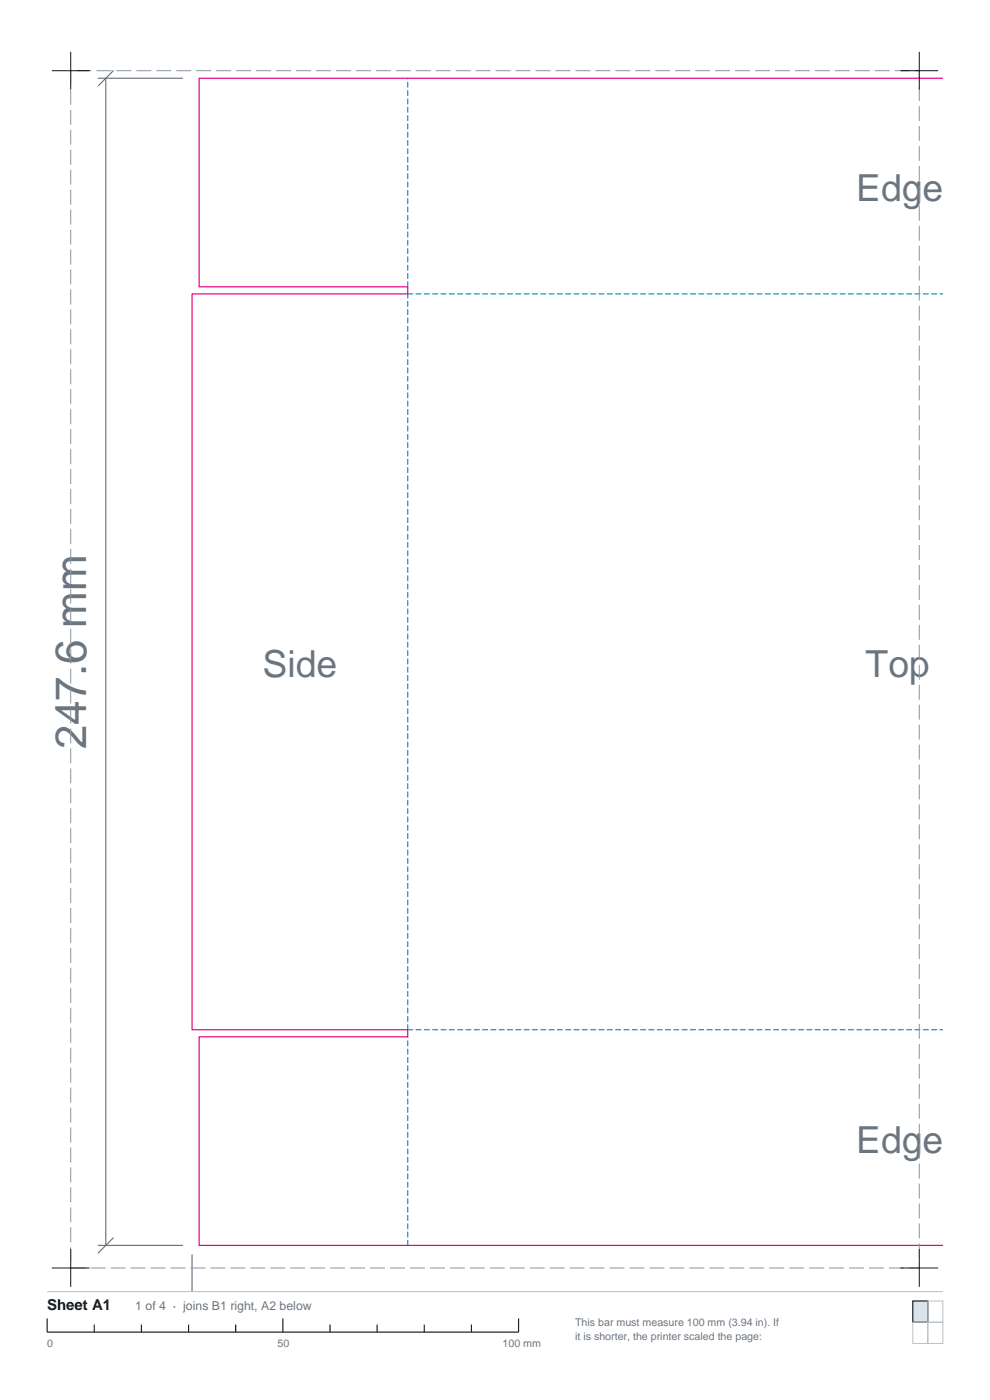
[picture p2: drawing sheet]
<svg xmlns="http://www.w3.org/2000/svg" width="210mm" height="297mm" viewBox="0 0 210 297" stroke-linecap="round" stroke-linejoin="round" font-family="sans-serif">
<defs><g id="words">
<text font-size="9.3" fill="#6b7580" x="18.3" y="159" transform="rotate(-90 18.3 159)">247.6 mm</text>
<g font-size="7.9" fill="#6b7580">
<text x="181.6" y="42.7">Edge</text>
<text x="55.7" y="143.7">Side</text>
<text x="183.6" y="143.7">Top</text>
<text x="181.6" y="244.6">Edge</text>
</g>
<text font-size="3.2" fill="#12171c" x="10" y="278">Sheet A1</text>
<text font-size="2.6" fill="#6b7580" x="28.7" y="278">1 of 4 · joins B1 right, A2 below</text>
<g font-size="2.3" fill="#6b7580">
<text x="122" y="281.2">This bar must measure 100 mm (3.94 in). If</text>
<text x="10" y="285.8">0</text>
<text x="58.9" y="285.8">50</text>
<text x="106.6" y="285.8">100 mm</text>
<text x="122" y="284.3">it is shorter, the printer scaled the page:</text>
</g>
</g></defs>
<path d="M20.8 16.6h17.9M22.4 16.6v247.6M24 15l-3.2 3.2M20.8 264.2h17.9M24 262.6l-3.2 3.2M40.7 266.2v7.8" fill="none" stroke="#6b7580" stroke-width=".25"/>
<path d="M86.5 62.3h113.5M86.5 60.8v-44.2M86.5 218.5h113.5M86.5 218.5v-156.2M86.5 264.2v-44.2" fill="none" stroke="#008fd4" stroke-width=".25" stroke-dasharray="1.1 .7"/>
<path d="M200 16.6h-157.8v44.2h44.3v1.5h-45.8v156.2h45.8v1.5h-44.3v44.2h157.8" fill="none" stroke="#e6007d" stroke-width=".25"/>
<path d="M15 15h180v254h-180z" fill="none" stroke="#8c949e" stroke-width=".21" stroke-dasharray="3.2 1.1" stroke-linecap="butt"/>
<path d="M11 15h8M15 11v8M191 15h8M195 11v8M11 269h8M15 265v8M191 269h8M195 265v8" fill="none" stroke="#12171c" stroke-width=".21"/>
<path d="M10 274h190" fill="none" stroke="#b8bfc7" stroke-width=".21"/>
<path d="M10 279.7v2.9h100v-2.9M60 279.7v2.9M20 281v1.6M30 281v1.6M40 281v1.6M50 281v1.6M70 281v1.6M80 281v1.6M90 281v1.6M100 281v1.6" fill="none" stroke="#12171c" stroke-width=".25"/>
<path d="M193.6 276h3.2v4.5h-3.2z" fill="#dbe3e8" stroke="#12171c" stroke-width=".25"/>
<path d="M196.8 276h3.2v4.5h-3.2zM193.6 280.5h3.2v4.5h-3.2zM196.8 280.5h3.2v4.5h-3.2z" fill="none" stroke="#b8bfc7" stroke-width=".21"/>
<use href="#words"/>
</svg>
